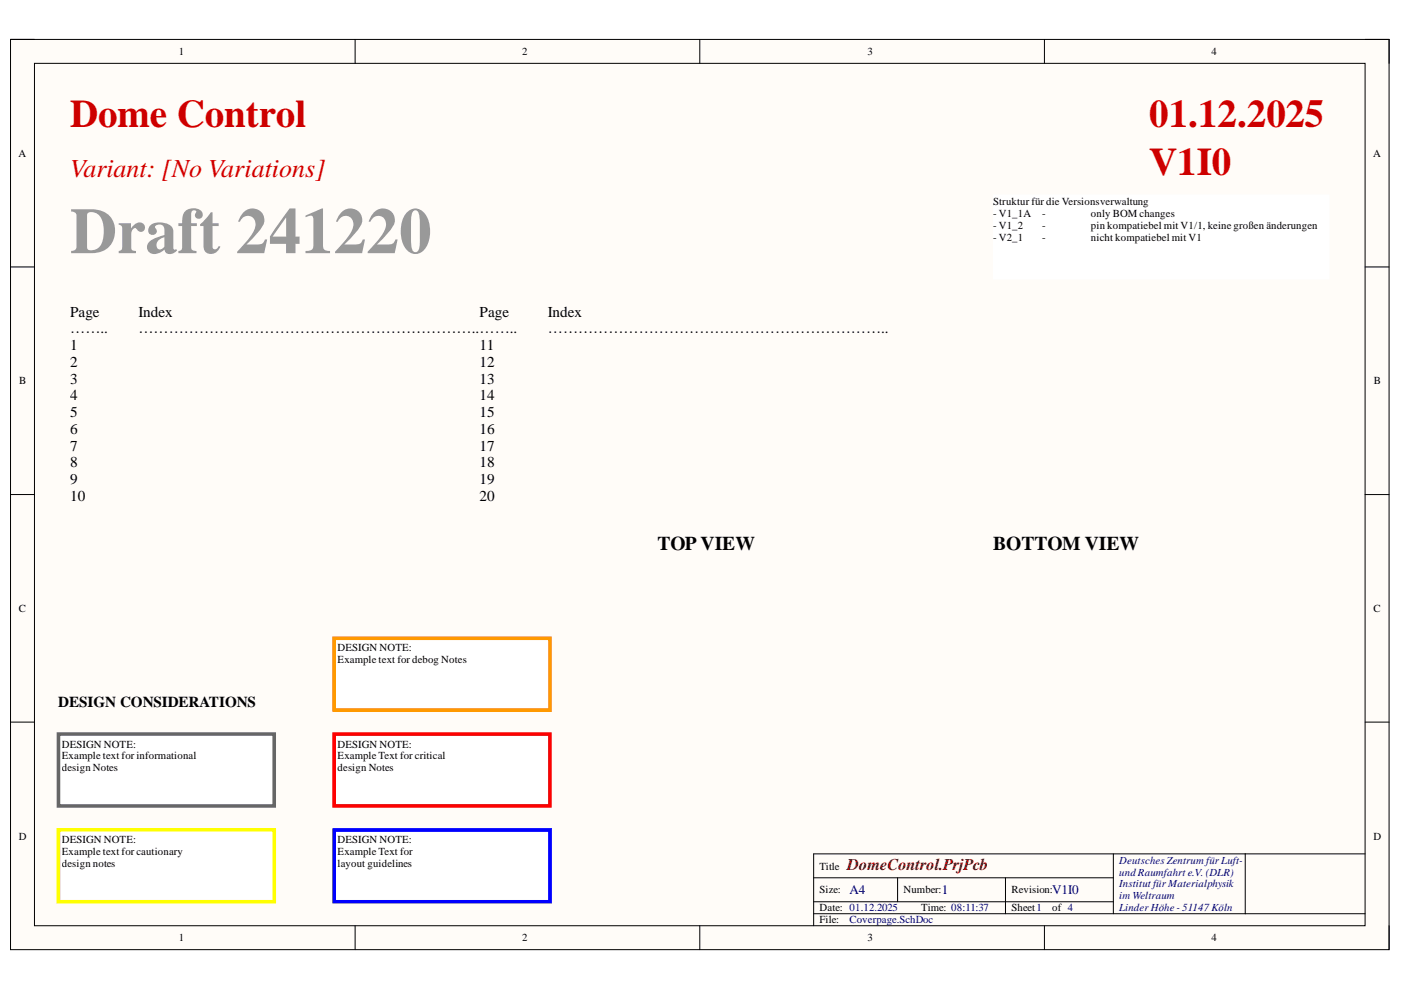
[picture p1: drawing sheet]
<svg xmlns="http://www.w3.org/2000/svg" width="297mm" height="210mm" viewBox="0 0 297 210" stroke-linecap="round" stroke-linejoin="round" font-family="sans-serif">
<defs><g id="words">
<text font-size="13.8" fill="#999" x="14.9" y="53.7">Draft 241220</text>
<g font-size="8.3" fill="#c00">
<text x="14.9" y="26.9">Dome Control</text>
<text x="243.6" y="26.9">01.12.2025</text>
<text x="243.6" y="37">V1I0</text>
</g>
<text font-size="5.5" fill="#c00" x="14.9" y="37.6">Variant: [No Variations]</text>
<g font-size="4.1">
<text x="139.4" y="116.7">TOP VIEW</text>
<text x="210.6" y="116.7">BOTTOM VIEW</text>
</g>
<text font-size="3.5" fill="#800000" x="179.6" y="184.4">DomeControl.PrjPcb</text>
<g font-size="3.2">
<text x="14.9" y="67.1">Page</text>
<text x="14.9" y="70.7">……..</text>
<text x="29.4" y="67.1">Index</text>
<text x="29.4" y="70.7">…………………………………………………………..……..</text>
<text x="101.7" y="67.1">Page</text>
<text x="116.2" y="67.1">Index</text>
<text x="116.2" y="70.7">…………………………………………………………..</text>
<text x="14.9" y="74.2">1</text>
<text x="14.9" y="77.8">2</text>
<text x="101.7" y="74.2">11</text>
<text x="101.7" y="77.8">12</text>
<text x="14.9" y="81.3">3</text>
<text x="101.7" y="81.3">13</text>
<text x="14.9" y="84.9">4</text>
<text x="14.9" y="88.4">5</text>
<text x="101.7" y="84.9">14</text>
<text x="101.7" y="88.4">15</text>
<text x="14.9" y="92">6</text>
<text x="14.9" y="95.5">7</text>
<text x="101.7" y="92">16</text>
<text x="101.7" y="95.5">17</text>
<text x="14.9" y="99.1">8</text>
<text x="101.7" y="99.1">18</text>
<text x="14.9" y="102.6">9</text>
<text x="14.9" y="106.2">10</text>
<text x="101.7" y="102.6">19</text>
<text x="101.7" y="106.2">20</text>
<text x="12.4" y="149.9">DESIGN CONSIDERATIONS</text>
</g>
<g font-size="2.8" fill="#000080">
<text x="180.1" y="189.6">A4</text>
<text x="199.7" y="189.6">1</text>
<text x="223.1" y="189.6">V1I0</text>
</g>
<g font-size="2.3">
<text x="37.9" y="11.7">1</text>
<text x="110.7" y="11.7">2</text>
<text x="183.9" y="11.7">3</text>
<text x="256.8" y="11.7">4</text>
<text x="3.9" y="33.3">A</text>
<text x="291.1" y="33.3">A</text>
<text x="210.6" y="43.4">Struktur für die Versionsverwaltung</text>
<text x="210.6" y="46">- V1_1A</text>
<text x="221" y="46">-</text>
<text x="231.3" y="46">only BOM changes</text>
<text x="210.6" y="48.5">- V1_2</text>
<text x="210.6" y="51.1">- V2_1</text>
<text x="221" y="48.5">-</text>
<text x="221" y="51.1">-</text>
<text x="231.3" y="48.5">pin kompatiebel mit V1/1, keine großen änderungen</text>
<text x="231.3" y="51.1">nicht kompatiebel mit V1</text>
<text x="4.1" y="81.5">B</text>
<text x="291.3" y="81.5">B</text>
<text x="4" y="129.8">C</text>
<text x="291.2" y="129.8">C</text>
<text x="71.6" y="138.1">DESIGN NOTE:</text>
<text x="71.6" y="140.7">Example text for debog Notes</text>
<text x="13.1" y="158.5">DESIGN NOTE:</text>
<text x="13.1" y="161">Example text for informational</text>
<text x="71.6" y="158.5">DESIGN NOTE:</text>
<text x="71.6" y="161">Example Text for critical</text>
<text x="13.1" y="163.6">design Notes</text>
<text x="71.6" y="163.6">design Notes</text>
<text x="4" y="178">D</text>
<text x="13.1" y="178.8">DESIGN NOTE:</text>
<text x="71.6" y="178.8">DESIGN NOTE:</text>
<text x="291.2" y="178">D</text>
<text x="13.1" y="181.3">Example text for cautionary</text>
<text x="13.1" y="183.9">design notes</text>
<text x="71.6" y="181.3">Example Text for</text>
<text x="71.6" y="183.9">layout guidelines</text>
<text x="173.8" y="184.4">Title</text>
<text x="173.8" y="189.4">Size:</text>
<text x="191.5" y="189.4">Number:</text>
<text x="214.5" y="189.4">Revision:</text>
<text x="173.8" y="193.2">Date: 01.12.2025</text>
<text x="173.8" y="195.8">File:</text>
<text x="195.3" y="193.2">Time: 08:11:37</text>
<text x="214.5" y="193.2">Sheet1</text>
<text x="223.1" y="193.2">of 4</text>
<text x="37.9" y="199.6">1</text>
<text x="110.7" y="199.6">2</text>
<text x="183.9" y="199.6">3</text>
<text x="256.8" y="199.6">4</text>
</g>
<g font-size="2.3" fill="#000080">
<text x="237.3" y="183.1">Deutsches Zentrum für Luft-</text>
<text x="237.3" y="185.6">und Raumfahrt e.V. (DLR)</text>
<text x="237.3" y="188.2">Institut für Materialphysik</text>
<text x="237.3" y="190.7">im Weltraum</text>
<text x="180.1" y="195.8">Coverpage.SchDoc</text>
<text x="237.3" y="193.2">Linder Höhe - 51147Köln</text>
</g>
</g></defs>
<path d="M2.2 8.4h292.3v192.9h-292.3z" fill-rule="evenodd" fill="#fffcf8"/>
<path d="M2.2 8.4h292.3v192.9h-292.3z" fill="none" stroke="#000" stroke-width=".21"/>
<path d="M7.3 13.4h282.1v182.9h-282.1z" fill-rule="evenodd" fill="#fffcf8"/>
<g fill="none" stroke="#000" stroke-width=".21">
<path d="M2.2 8.4h5.1M7.3 13.4h282.1v182.9h-282.1zM75.3 8.4v5M148.4 8.4v5M221.4 8.4v5M289.4 8.4h5.1v5M2.2 56.6h5.1M289.4 56.6h5.1M2.2 104.9h5.1M289.4 104.9h5.1M2.2 153.1h5.1M289.4 153.1h5.1"/>
<path d="M75.3 196.3v5M148.4 196.3v5M172.5 186.1h63.6M172.5 193.7h116.9M172.5 191.2h63.6M190.3 186.1v5.1M213.2 186.1v7.6M221.4 196.3v5M236.1 181v12.7M264 181v12.7M289.4 181h-116.9v15.3M294.5 196.3v5"/>
</g>
<path d="M12.4 155.6h45.7v15.3h-45.7z" fill-rule="evenodd" fill="#fff"/>
<path d="M12.4 155.6h45.7v15.3h-45.7z" fill="none" stroke="#666" stroke-width=".76"/>
<path d="M12.4 176h45.7v15.2h-45.7z" fill-rule="evenodd" fill="#fff"/>
<path d="M12.4 176h45.7v15.2h-45.7z" fill="none" stroke="#ff0" stroke-width=".76"/>
<path d="M70.8 135.3h45.8v15.3h-45.8z" fill-rule="evenodd" fill="#fff"/>
<path d="M70.8 135.3h45.8v15.3h-45.8z" fill="none" stroke="#f90" stroke-width=".76"/>
<path d="M70.8 155.6h45.8v15.3h-45.8z" fill-rule="evenodd" fill="#fff"/>
<path d="M70.8 155.6h45.8v15.3h-45.8z" fill="none" stroke="#f00" stroke-width=".76"/>
<path d="M70.9 176h45.7v15.2h-45.7z" fill-rule="evenodd" fill="#fff"/>
<path d="M70.9 176h45.7v15.2h-45.7z" fill="none" stroke="#00f" stroke-width=".76"/>
<path d="M210.6 41.4h71.2v17.7h-71.2z" fill-rule="evenodd" fill="#fff"/>
<path d="M210.6 41.4h71.2v17.7h-71.2z" fill="none" stroke="#fff" stroke-width=".21"/>
<use href="#words"/>
</svg>
